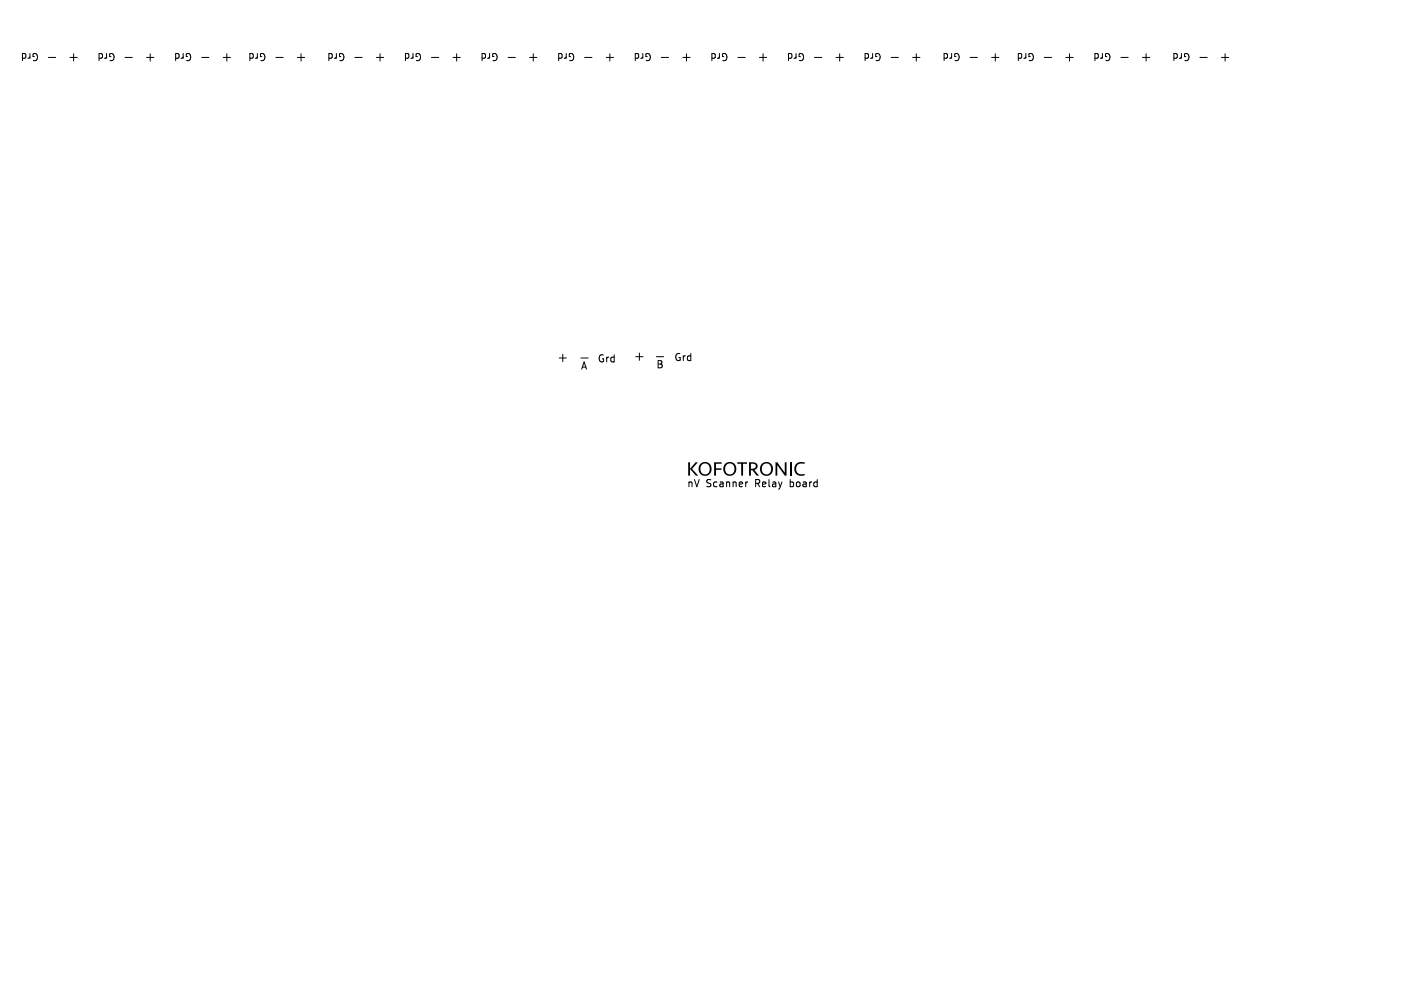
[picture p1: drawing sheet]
<svg xmlns="http://www.w3.org/2000/svg" width="297mm" height="210mm" viewBox="0 0 297 210" stroke-linecap="round" stroke-linejoin="round" font-family="sans-serif">
<defs><g id="words">
<g font-size="2.8">
<text x="16.7" y="11" transform="rotate(-180 16.7 11)">+</text>
<text x="32.7" y="11" transform="rotate(-180 32.7 11)">+</text>
<text x="48.7" y="11" transform="rotate(-180 48.7 11)">+</text>
<text x="64.2" y="11" transform="rotate(-180 64.2 11)">+</text>
<text x="80.7" y="11" transform="rotate(-180 80.7 11)">+</text>
<text x="96.7" y="11" transform="rotate(-180 96.7 11)">+</text>
<text x="112.7" y="11" transform="rotate(-180 112.7 11)">+</text>
<text x="128.7" y="11" transform="rotate(-180 128.7 11)">+</text>
<text x="144.7" y="11" transform="rotate(-180 144.7 11)">+</text>
<text x="160.7" y="11" transform="rotate(-180 160.7 11)">+</text>
<text x="176.7" y="11" transform="rotate(-180 176.7 11)">+</text>
<text x="192.7" y="11" transform="rotate(-180 192.7 11)">+</text>
<text x="209.2" y="11" transform="rotate(-180 209.2 11)">+</text>
<text x="224.7" y="11" transform="rotate(-180 224.7 11)">+</text>
<text x="240.7" y="11" transform="rotate(-180 240.7 11)">+</text>
<text x="257.2" y="11" transform="rotate(-180 257.2 11)">+</text>
<text x="116.2" y="75.8">+</text>
<text x="132.2" y="75.5">+</text>
<text x="136.5" y="75.5">-</text>
</g>
<g font-size="2.1">
<text x="8.2" y="11" transform="rotate(-180 8.2 11)">Grd</text>
<text x="24.2" y="11" transform="rotate(-180 24.2 11)">Grd</text>
<text x="40.2" y="11" transform="rotate(-180 40.2 11)">Grd</text>
<text x="55.7" y="11" transform="rotate(-180 55.7 11)">Grd</text>
<text x="72.2" y="11" transform="rotate(-180 72.2 11)">Grd</text>
<text x="88.2" y="11" transform="rotate(-180 88.2 11)">Grd</text>
<text x="104.2" y="11" transform="rotate(-180 104.2 11)">Grd</text>
<text x="120.2" y="11" transform="rotate(-180 120.2 11)">Grd</text>
<text x="136.2" y="11" transform="rotate(-180 136.2 11)">Grd</text>
<text x="152.2" y="11" transform="rotate(-180 152.2 11)">Grd</text>
<text x="168.2" y="11" transform="rotate(-180 168.2 11)">Grd</text>
<text x="184.2" y="11" transform="rotate(-180 184.2 11)">Grd</text>
<text x="200.7" y="11" transform="rotate(-180 200.7 11)">Grd</text>
<text x="216.2" y="11" transform="rotate(-180 216.2 11)">Grd</text>
<text x="232.2" y="11" transform="rotate(-180 232.2 11)">Grd</text>
<text x="248.7" y="11" transform="rotate(-180 248.7 11)">Grd</text>
<text x="121.2" y="77.3">A</text>
<text x="124.7" y="75.8">Grd</text>
<text x="137" y="77">B</text>
<text x="140.8" y="75.5">Grd</text>
<text x="143.4" y="101.8">nV Scanner</text>
<text x="157.7" y="101.8">Relay</text>
<text x="165" y="101.8">board</text>
</g>
</g></defs>
<g fill="none" stroke="#000" stroke-width=".21">
<path d="M10.1 12h1.5M26.1 12h1.5M42.1 12h1.5M57.6 12h1.5M74.1 12h1.5M90.1 12h1.5M106.1 12h1.5M122.1 12h1.5M138.1 12h1.5M154.1 12h1.5M170.1 12h1.5M186.1 12h1.5"/>
<path d="M202.6 12h1.5M218.1 12h1.5M234.1 12h1.5M250.6 12h1.5M121.3 74.7h1.6M137.1 74.5h1.5M156.2 100.6l-.4 .2"/>
</g>
<path d="M143.7 96.5h.4v1.4l1.2-1.4h.5l-1.2 1.4 1.2 1.4h-.5l-1.2-1.4v1.4h-.4zM146.3 96.9a1.39 1.39 0 0 1 2 .1 1.39 1.39 0 0 1-.3 2 1.39 1.39 0 0 1-2-.6l-.1-.5h.4a1.01 1.01 0 0 0 1.1 1.1 1.01 1.01 0 0 0 .8-1.3 .98 .98 0 0 0-1.1-.9 .98 .98 0 0 0-.8 1.1h-.4zM149.2 96.5h1.5v.3h-1.2v1h1.2v.3h-1.2v1.2h-.3zM151.4 96.9a1.39 1.39 0 0 1 2.1 .1 1.39 1.39 0 0 1-.3 2 1.39 1.39 0 0 1-2-.6l-.1-.5h.3a1.01 1.01 0 0 0 1.2 1.1 1.01 1.01 0 0 0 .8-1.3 .98 .98 0 0 0-1.1-.9 .98 .98 0 0 0-.9 1.1h-.3zM154 96.5h2v.3h-.8v2.5h-.4v-2.5h-.8zM156.4 96.5h.8a.82 .82 0 0 1 1 .6 .82 .82 0 0 1-.7 1l1 1.2h-.4l-1-1.1h-.3v1.1h-.4v-1.4a1.23 1.23 0 0 0 1.4-.5 .68 .68 0 0 0-1-.6v1.1h-.4zM159.1 96.9a1.39 1.39 0 0 1 2.1 .1 1.39 1.39 0 0 1-.4 2 1.39 1.39 0 0 1-2-.6l-.1-.5h.4a1.01 1.01 0 0 0 1.1 1.1 1.01 1.01 0 0 0 .8-1.3 .98 .98 0 0 0-1-.9 .98 .98 0 0 0-.9 1.1h-.4zM162 96.5h.3l1.6 2.2v-2.2h.4v2.8h-.4l-1.6-2.2v2.2h-.3zM166.3 96.9a1.71 1.71 0 0 1 1.8-.3l-.1 .3a1.17 1.17 0 0 0-1.7 1 1.17 1.17 0 0 0 1.7 1l.1 .3a1.5 1.5 0 0 1-1.9-.4 1.5 1.5 0 0 1 .1-1.9z" fill="#000"/>
<path d="M165.2 96.5v2.8" fill="none" stroke="#000" stroke-width=".39"/>
<use href="#words"/>
</svg>
